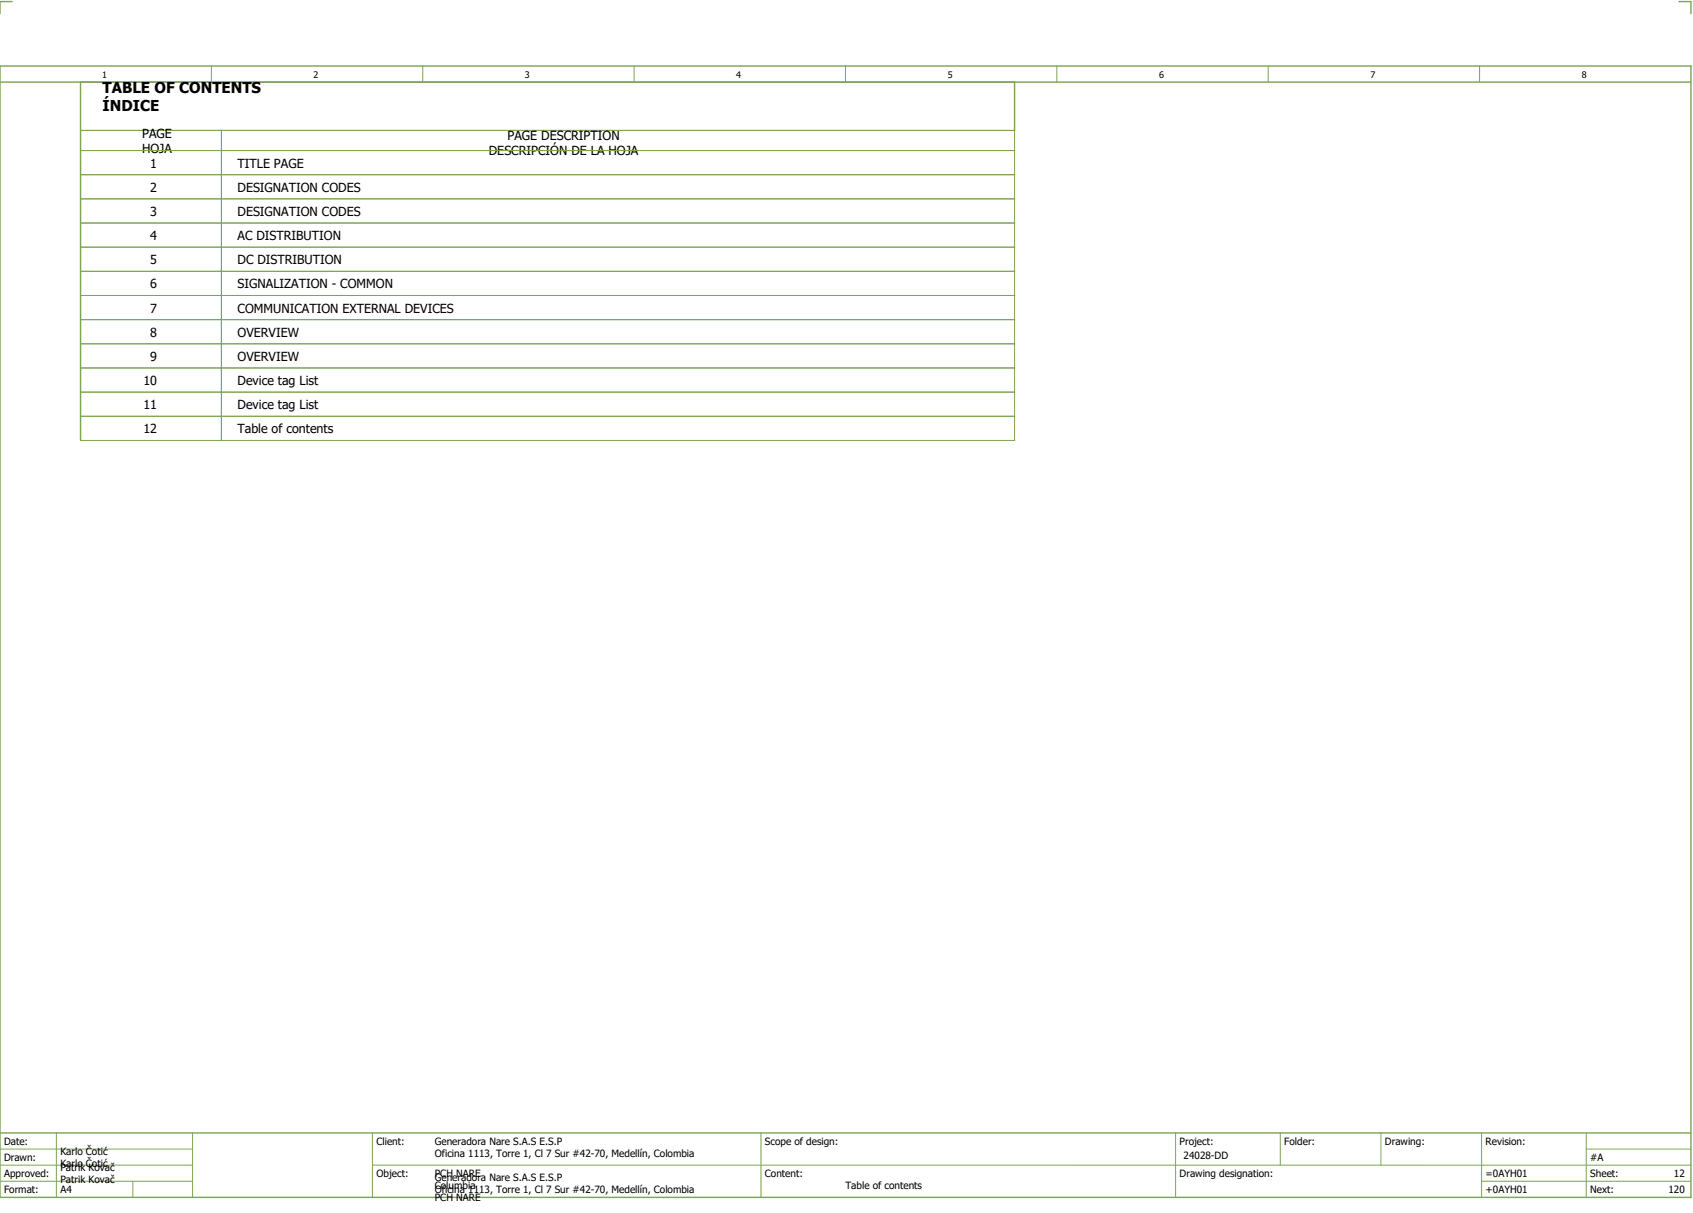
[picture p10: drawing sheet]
<svg xmlns="http://www.w3.org/2000/svg" width="421mm" height="301mm" viewBox="0 0 421 301" stroke-linecap="round" stroke-linejoin="round" font-family="sans-serif">
<defs><g id="words">
<g font-size="3.7">
<text x="25.5" y="23.1">TABLE OF CONTENTS</text>
<text x="25.5" y="27.6">ÍNDICE</text>
</g>
<g font-size="3.1">
<text x="35.3" y="34.3">PAGE</text>
<text x="126.1" y="34.8">PAGE DESCRIPTION</text>
<text x="35.3" y="38">HOJA</text>
<text x="37.3" y="41.6">1</text>
<text x="59" y="41.6">TITLE PAGE</text>
<text x="121.4" y="38.5">DESCRIPCIÓN DE LA HOJA</text>
<text x="37.3" y="47.6">2</text>
<text x="59" y="47.6">DESIGNATION CODES</text>
<text x="37.3" y="53.6">3</text>
<text x="59" y="53.6">DESIGNATION CODES</text>
<text x="37.3" y="59.6">4</text>
<text x="59" y="59.6">AC DISTRIBUTION</text>
<text x="37.3" y="65.6">5</text>
<text x="59" y="65.6">DC DISTRIBUTION</text>
<text x="37.3" y="71.6">6</text>
<text x="59" y="71.6">SIGNALIZATION - COMMON</text>
<text x="37.3" y="77.6">7</text>
<text x="59" y="77.6">COMMUNICATION EXTERNAL DEVICES</text>
<text x="37.3" y="83.6">8</text>
<text x="59" y="83.6">OVERVIEW</text>
<text x="37.3" y="89.6">9</text>
<text x="59" y="89.6">OVERVIEW</text>
<text x="35.6" y="95.6">10</text>
<text x="59" y="95.6">Device tag List</text>
<text x="35.6" y="101.6">11</text>
<text x="59" y="101.6">Device tag List</text>
<text x="35.6" y="107.6">12</text>
<text x="59" y="107.6">Table of contents</text>
</g>
<g font-size="2.5">
<text x="1" y="284.4">Date:</text>
<text x="15" y="286.9">Karlo Čotić</text>
<text x="93.5" y="284.4">Client:</text>
<text x="108" y="284.4">Generadora Nare S.A.S E.S.P</text>
<text x="108" y="287.4">Oficina 1113, Torre 1, Cl 7 Sur #42-70, Medellín, Colombia</text>
<text x="190" y="284.4">Scope of design:</text>
<text x="293" y="284.4">Project:</text>
<text x="294" y="287.9">24028-DD</text>
<text x="319" y="284.4">Folder:</text>
<text x="344" y="284.4">Drawing:</text>
<text x="369" y="284.4">Revision:</text>
<text x="1" y="288.4">Drawn:</text>
<text x="1" y="292.4">Approved:</text>
<text x="15" y="289.9">Karlo Čotić</text>
<text x="15" y="290.9">Patrik Kovač</text>
<text x="15" y="293.9">Patrik Kovač</text>
<text x="93.5" y="292.4">Object:</text>
<text x="108" y="293.4">Generadora Nare S.A.S E.S.P</text>
<text x="108" y="292.4">PCH NARE</text>
<text x="190" y="292.4">Content:</text>
<text x="293" y="292.4">Drawing designation:</text>
<text x="369" y="292.4">=0AYH01</text>
<text x="395" y="292.4">Sheet:</text>
<text x="395" y="288.4">#A</text>
<text x="415.8" y="292.4">12</text>
<text x="1" y="296.4">Format:</text>
<text x="15" y="296.4">A4</text>
<text x="108" y="296.4">Oficina 1113, Torre 1, Cl 7 Sur #42-70, Medellín, Colombia</text>
<text x="108" y="295.4">Columbia</text>
<text x="108" y="298.4">PCH NARE</text>
<text x="210" y="295.4">Table of contents</text>
<text x="369" y="296.4">+0AYH01</text>
<text x="395" y="296.4">Next:</text>
<text x="414.4" y="296.4">120</text>
</g>
<g font-size="2.2">
<text x="25.4" y="19.4">1</text>
<text x="77.9" y="19.4">2</text>
<text x="130.4" y="19.4">3</text>
<text x="182.9" y="19.4">4</text>
<text x="235.4" y="19.4">5</text>
<text x="287.9" y="19.4">6</text>
<text x="340.4" y="19.4">7</text>
<text x="392.9" y="19.4">8</text>
</g>
</g></defs>
<path d="M0 16.4h420v281h-420zM3 .4h-3v3M417 .4h3v3M0 20.4h420M20 20.4v89M252 20.4v12M0 281.4h420" fill="none" stroke="#7ca552" stroke-width=".35"/>
<g fill="none" stroke="#7ca552" stroke-width=".25">
<path d="M52.5 16.4v4M105 16.4v4M157.5 16.4v4M210 16.4v4M262.5 16.4v4M315 16.4v4M367.5 16.4v4M20 32.4h232v77h-232zM20 37.4h232M55 32.4v77M20 43.4h232M20 49.4h232"/>
<path d="M20 55.4h232M20 61.4h232M20 67.4h232M20 73.4h232M20 79.4h232M20 85.4h232M20 91.4h232M20 97.4h232M20 103.4h232M0 285.4h47.8M0 293.4h47.8M14 281.4v16"/>
<path d="M33 293.4v4M47.8 281.4v16M47.8 289.4h-47.8M92.5 281.4v16M92.5 289.4h327.5M189 281.4v16M292 281.4v15.8M318 281.4v8M343 281.4v8M368 281.4v15.8M368 293.4h52M394 285.4h26"/>
<path d="M394 281.4v15.8"/>
</g>
<use href="#words"/>
</svg>
